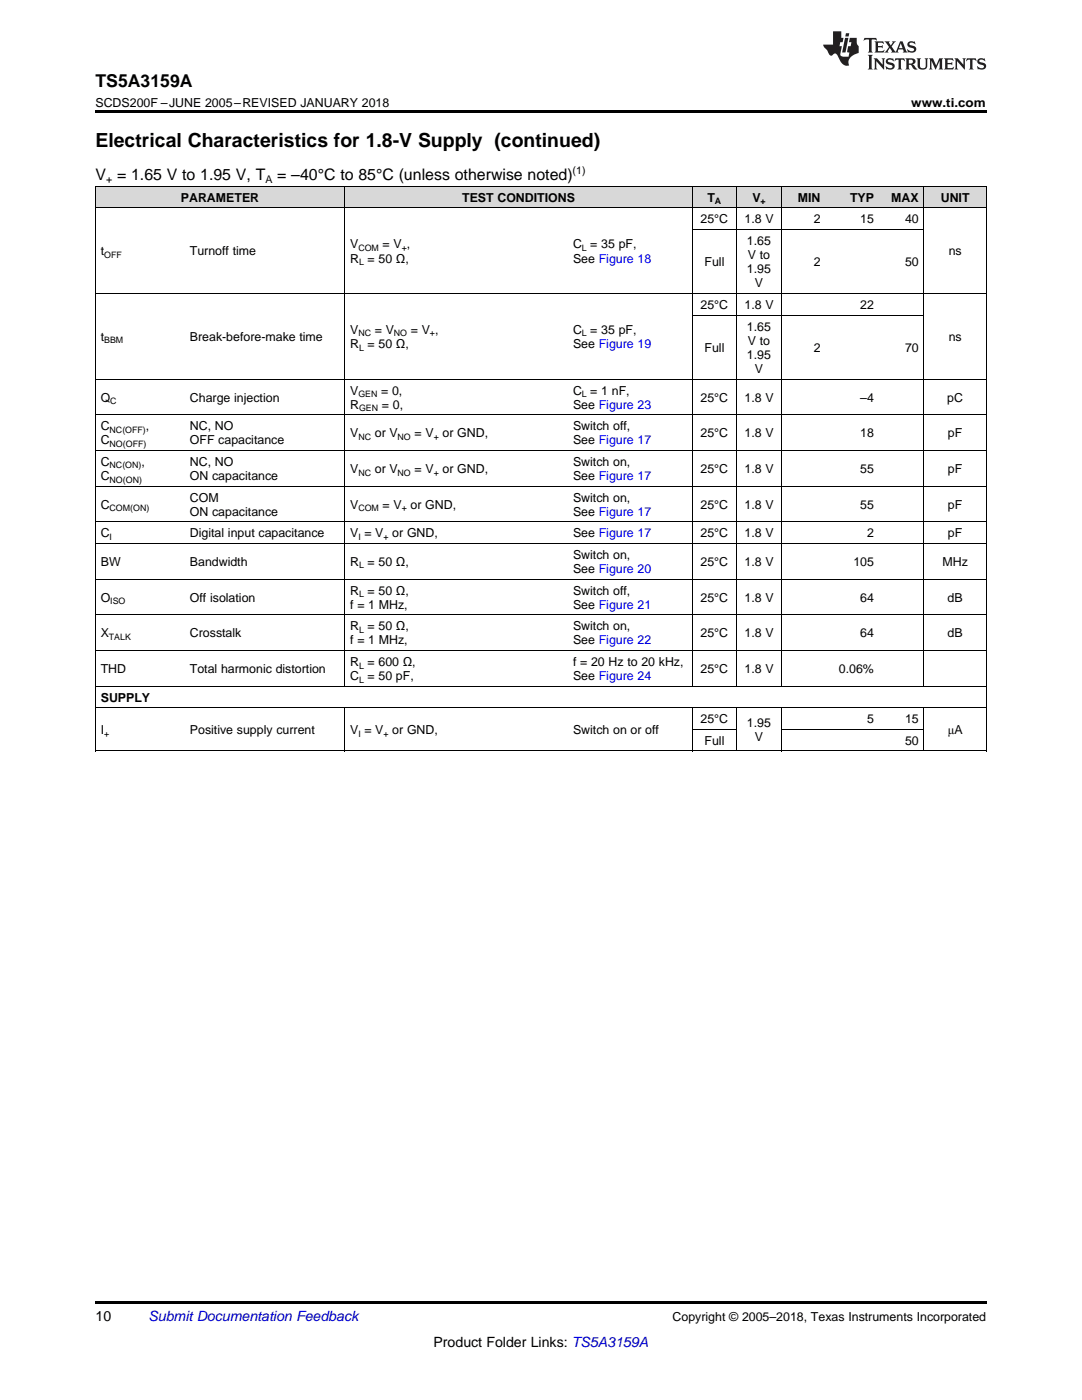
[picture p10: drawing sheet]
<svg xmlns="http://www.w3.org/2000/svg" width="216mm" height="279mm" viewBox="0 0 216 279" stroke-linecap="round" stroke-linejoin="round" font-family="sans-serif">
<defs><g id="words">
<text font-size="3.9" x="19" y="29.3">Electrical Characteristics for 1.8-V Supply (continued)</text>
<text font-size="3.5" x="19" y="17.3">TS5A3159A</text>
<g font-size="3.2">
<text x="19" y="36">V = 1.65 V to 1.95 V, T</text>
<text x="55.3" y="36">= –40°C to 85°C (unless otherwise noted)</text>
</g>
<g font-size="2.8">
<text x="19" y="263.6">10</text>
<text x="86.5" y="268.9">Product Folder Links: TS5A3159A</text>
</g>
<text font-size="2.8" fill="#0000c8" x="29.6" y="263.6">Submit Documentation Feedback</text>
<g font-size="2.5">
<text x="19" y="21.4">SCDS200F –JUNE 2005–REVISED JANUARY 2018</text>
<text x="181.8" y="21.4">www.ti.com</text>
<text x="36.1" y="40.3">PARAMETER</text>
<text x="92.2" y="40.3">TEST CONDITIONS</text>
<text x="141.2" y="40.3">T</text>
<text x="150.1" y="40.3">V</text>
<text x="159.2" y="40.3">MIN</text>
<text x="169.6" y="40.3">TYP</text>
<text x="177.8" y="40.3">MAX</text>
<text x="187.7" y="40.3">UNIT</text>
<text x="139.8" y="44.6">25°C</text>
<text x="148.6" y="44.6">1.8 V</text>
<text x="162.4" y="44.6">2</text>
<text x="171.7" y="44.6">15</text>
<text x="180.6" y="44.6">40</text>
<text x="20.1" y="51">t</text>
<text x="37.9" y="51">Turnoff time</text>
<text x="69.9" y="49.6">V</text>
<text x="69.9" y="52.4">R = 50 Ω,</text>
<text x="76.3" y="49.6">= V ,</text>
<text x="114.3" y="49.6">C = 35 pF,</text>
<text x="114.3" y="52.4">See Figure 18</text>
<text x="140.6" y="53.1">Full</text>
<text x="149" y="48.9">1.65</text>
<text x="149.2" y="51.7">V to</text>
<text x="162.4" y="53.1">2</text>
<text x="180.6" y="53.1">50</text>
<text x="189.3" y="51">ns</text>
<text x="149" y="54.5">1.95</text>
<text x="150.6" y="57.4">V</text>
<text x="139.8" y="61.7">25°C</text>
<text x="148.6" y="61.7">1.8 V</text>
<text x="149" y="66">1.65</text>
<text x="171.7" y="61.7">22</text>
<text x="20.1" y="68.1">t</text>
<text x="37.9" y="68.1">Break-before-make time</text>
<text x="69.9" y="66.6">V</text>
<text x="69.9" y="69.5">R = 50 Ω,</text>
<text x="74.8" y="66.6">= V</text>
<text x="82" y="66.6">= V ,</text>
<text x="114.3" y="66.6">C = 35 pF,</text>
<text x="114.3" y="69.5">See Figure 19</text>
<text x="140.6" y="70.2">Full</text>
<text x="149" y="71.6">1.95</text>
<text x="149.2" y="68.8">V to</text>
<text x="162.4" y="70.2">2</text>
<text x="180.6" y="70.2">70</text>
<text x="189.3" y="68.1">ns</text>
<text x="150.6" y="74.4">V</text>
<text x="20.1" y="80.2">Q</text>
<text x="37.9" y="80.2">Charge injection</text>
<text x="69.9" y="78.7">V</text>
<text x="69.9" y="81.6">R</text>
<text x="76.1" y="78.7">= 0,</text>
<text x="76.2" y="81.6">= 0,</text>
<text x="114.3" y="78.7">C = 1 nF,</text>
<text x="114.3" y="81.6">See Figure 23</text>
<text x="139.8" y="80.2">25°C</text>
<text x="148.6" y="80.2">1.8 V</text>
<text x="171.7" y="80.2">–4</text>
<text x="189" y="80.2">pC</text>
<text x="20.1" y="85.9">C</text>
<text x="20.1" y="88.7">C</text>
<text x="29.1" y="85.9">,</text>
<text x="37.9" y="85.9">NC, NO</text>
<text x="37.9" y="88.7">OFF capacitance</text>
<text x="69.9" y="87.3">V</text>
<text x="74.8" y="87.3">or V</text>
<text x="82.7" y="87.3">= V</text>
<text x="88.3" y="87.3">or GND,</text>
<text x="114.3" y="85.9">Switch off,</text>
<text x="114.3" y="88.7">See Figure 17</text>
<text x="139.8" y="87.3">25°C</text>
<text x="148.6" y="87.3">1.8 V</text>
<text x="171.7" y="87.3">18</text>
<text x="189.2" y="87.3">pF</text>
<text x="20.1" y="93">C</text>
<text x="20.1" y="95.8">C</text>
<text x="28.2" y="93">,</text>
<text x="37.9" y="93">NC, NO</text>
<text x="37.9" y="95.8">ON capacitance</text>
<text x="69.9" y="94.4">V</text>
<text x="74.8" y="94.4">or V</text>
<text x="82.7" y="94.4">= V</text>
<text x="88.3" y="94.4">or GND,</text>
<text x="114.3" y="93">Switch on,</text>
<text x="114.3" y="95.8">See Figure 17</text>
<text x="139.8" y="94.4">25°C</text>
<text x="148.6" y="94.4">1.8 V</text>
<text x="171.7" y="94.4">55</text>
<text x="189.2" y="94.4">pF</text>
<text x="20.1" y="101.5">C</text>
<text x="37.9" y="100.1">COM</text>
<text x="69.9" y="101.5">V</text>
<text x="76.3" y="101.5">= V</text>
<text x="81.9" y="101.5">or GND,</text>
<text x="114.3" y="100.1">Switch on,</text>
<text x="139.8" y="101.5">25°C</text>
<text x="148.6" y="101.5">1.8 V</text>
<text x="171.7" y="101.5">55</text>
<text x="189.2" y="101.5">pF</text>
<text x="20.1" y="107.2">C</text>
<text x="37.9" y="102.9">ON capacitance</text>
<text x="37.9" y="107.2">Digital input capacitance</text>
<text x="69.9" y="107.2">V = V</text>
<text x="78.3" y="107.2">or GND,</text>
<text x="114.3" y="102.9">See Figure 17</text>
<text x="114.3" y="107.2">See Figure 17</text>
<text x="139.8" y="107.2">25°C</text>
<text x="148.6" y="107.2">1.8 V</text>
<text x="173" y="107.2">2</text>
<text x="189.2" y="107.2">pF</text>
<text x="20.1" y="113">BW</text>
<text x="37.9" y="113">Bandwidth</text>
<text x="69.9" y="113">R = 50 Ω,</text>
<text x="114.3" y="111.5">Switch on,</text>
<text x="139.8" y="113">25°C</text>
<text x="148.6" y="113">1.8 V</text>
<text x="170.3" y="113">105</text>
<text x="188.1" y="113">MHz</text>
<text x="69.9" y="118.7">R = 50 Ω,</text>
<text x="114.3" y="114.4">See Figure 20</text>
<text x="114.3" y="118.7">Switch off,</text>
<text x="20.1" y="120.1">O</text>
<text x="37.9" y="120.1">Off isolation</text>
<text x="69.9" y="121.5">f = 1 MHz,</text>
<text x="69.9" y="125.8">R = 50 Ω,</text>
<text x="114.3" y="121.5">See Figure 21</text>
<text x="114.3" y="125.8">Switch on,</text>
<text x="139.8" y="120.1">25°C</text>
<text x="148.6" y="120.1">1.8 V</text>
<text x="171.7" y="120.1">64</text>
<text x="189.1" y="120.1">dB</text>
<text x="20.1" y="127.2">X</text>
<text x="37.9" y="127.2">Crosstalk</text>
<text x="69.9" y="128.6">f = 1 MHz,</text>
<text x="114.3" y="128.6">See Figure 22</text>
<text x="139.8" y="127.2">25°C</text>
<text x="148.6" y="127.2">1.8 V</text>
<text x="171.7" y="127.2">64</text>
<text x="189.1" y="127.2">dB</text>
<text x="20.1" y="134.3">THD</text>
<text x="37.9" y="134.3">Total harmonic distortion</text>
<text x="69.9" y="132.9">R = 600 Ω,</text>
<text x="69.9" y="135.7">C = 50 pF,</text>
<text x="114.3" y="132.9">f = 20 Hz to 20 kHz,</text>
<text x="114.3" y="135.7">See Figure 24</text>
<text x="139.8" y="134.3">25°C</text>
<text x="148.6" y="134.3">1.8 V</text>
<text x="167.4" y="134.3">0.06%</text>
<text x="20.1" y="140.1">SUPPLY</text>
<text x="20.1" y="146.5">I</text>
<text x="37.9" y="146.5">Positive supply current</text>
<text x="69.9" y="146.5">V = V</text>
<text x="78.3" y="146.5">or GND,</text>
<text x="114.3" y="146.5">Switch on or off</text>
<text x="139.8" y="144.4">25°C</text>
<text x="140.6" y="148.7">Full</text>
<text x="149" y="145.1">1.95</text>
<text x="150.6" y="147.9">V</text>
<text x="173" y="144.4">5</text>
<text x="180.6" y="144.4">15</text>
<text x="180.6" y="148.7">50</text>
<text x="189.1" y="146.5">μA</text>
<text x="134.2" y="263.6">Copyright © 2005–2018, Texas Instruments Incorporated</text>
</g>
<g font-size="2.1">
<text x="114.3" y="34.7">(1)</text>
<text x="21.2" y="36.6">+</text>
<text x="53" y="36.6">A</text>
</g>
<g font-size="1.8">
<text x="142.7" y="40.8">A</text>
<text x="151.8" y="40.8">+</text>
<text x="20.8" y="51.5">OFF</text>
<text x="71.5" y="50.1">COM</text>
<text x="71.6" y="52.9">L</text>
<text x="80.2" y="50.1">+</text>
<text x="116.1" y="50.1">L</text>
<text x="20.8" y="68.5">BBM</text>
<text x="71.5" y="67.1">NC</text>
<text x="71.6" y="70">L</text>
<text x="78.6" y="67.1">NO</text>
<text x="85.8" y="67.1">+</text>
<text x="116.1" y="67.1">L</text>
<text x="22" y="80.6">C</text>
<text x="71.5" y="79.2">GEN</text>
<text x="71.6" y="82.1">GEN</text>
<text x="116.1" y="79.2">L</text>
<text x="21.9" y="86.4">NC(OFF)</text>
<text x="21.9" y="89.2">NO(OFF)</text>
<text x="71.5" y="87.8">NC</text>
<text x="79.3" y="87.8">NO</text>
<text x="86.5" y="87.8">+</text>
<text x="21.9" y="93.5">NC(ON)</text>
<text x="71.5" y="94.9">NC</text>
<text x="79.3" y="94.9">NO</text>
<text x="86.5" y="94.9">+</text>
<text x="21.9" y="96.3">NO(ON)</text>
<text x="21.9" y="102">COM(ON)</text>
<text x="21.9" y="107.7">I</text>
<text x="71.5" y="102">COM</text>
<text x="71.5" y="107.7">I</text>
<text x="76.5" y="107.7">+</text>
<text x="80.2" y="102">+</text>
<text x="71.6" y="113.5">L</text>
<text x="71.6" y="119.2">L</text>
<text x="22" y="120.6">ISO</text>
<text x="21.7" y="127.7">TALK</text>
<text x="71.6" y="126.3">L</text>
<text x="71.6" y="133.4">L</text>
<text x="71.6" y="136.2">L</text>
<text x="20.8" y="147">+</text>
<text x="71.5" y="147">I</text>
<text x="76.5" y="147">+</text>
</g>
</g></defs>
<g fill="#d8d8d8">
<path d="M19 37.3h17.8v4.3h-17.8z"/>
<path d="M36.8 37.3h32v4.3h-32z"/>
<path d="M68.8 37.3h44.5v4.3h-44.5z"/>
<path d="M113.3 37.3h24.8v4.3h-24.8z"/>
<path d="M138.1 37.3h8.9v4.3h-8.9z"/>
<path d="M147 37.3h8.9v4.3h-8.9z"/>
<path d="M155.9 37.3h8.9v4.3h-8.9z"/>
<path d="M164.8 37.3h10.7v4.3h-10.7z"/>
<path d="M175.5 37.3h8.9v4.3h-8.9z"/>
<path d="M184.4 37.3h12.4v4.3h-12.4z"/>
</g>
<path d="M19 22h177.8v.5h-177.8zM19 259.7h177.8v.5h-177.8z" fill="#000"/>
<g fill="none" stroke="#000" stroke-width=".2">
<path d="M19 37.2h177.8v112.7M19.1 37.2v112.7M68.8 37.2v99.8M138.1 37.2v99.8M147 37.2v99.8M155.9 37.2v99.8M184.3 37.2v99.8M19 58.6h177.8M19 41.5h177.8M138.1 45.8h46.3M19 75.7h177.8M138.1 62.9h46.3"/>
<path d="M19 97h177.8M19 89.9h177.8M19 82.8h177.8M19 115.6h177.8M19 108.5h177.8M19 104.2h177.8M19 137h177.8M19 129.8h177.8M19 122.7h177.8M19 149.9h177.8M19 141.3h177.8M68.8 141.3v8.6"/>
<path d="M138.1 141.3v8.6M138.1 145.6h8.9M147 141.3v8.6M155.9 141.3v8.6M155.9 145.6h28.5M184.3 141.3v8.6"/>
</g>
<g fill="#231f20">
<path d="M172.5 7.6l-.1 .5 .4-.2h.6v.1v2.1l-.2 .4h.9l-.2-.4v-2.1l.1-.1h.5l.5 .2-.2-.5zM174.5 8.3l.2 .3v1.5l-.2 .4h1.8l.2-.6a1.04 1.04 0 0 1-1.3 .2v-.7h.6l.3 .2v-.6l-.3 .2h-.6v-.6l.8-.1 .4 .3-.2-.5zM176.5 8.3l.9 1.1-.9 1.1h.8l-.2-.2 .4-.7 .5 .7-.2 .2h1.5l-.2-.2 .2-.4h.9l.1 .4-.2 .2h1l-.3-.3-.7-1.9h-.5l-.9 2-.8-1 .9-1h-.8l.1 .3-.4 .5-.3-.6 .1-.2zM179.7 8.6l.4 1h-.7zM181.3 8.4a.63 .63 0 0 0-.2 .7 .63 .63 0 0 0 .6 .4l.6 .2 .1 .2a.75 .75 0 0 1-.7 .4 .75 .75 0 0 1-.6-.5l.1 .7 .1-.1a1.11 1.11 0 0 0 1.5-.6 1.13 1.13 0 0 0-1.2-.8l-.1-.4a1.04 1.04 0 0 1 1.2 .2l-.2-.5-.2 .1-.4-.2zM173.2 10.9l.2 .4v2.2l-.2 .4h1l-.3-.4v-2.2l.3-.4zM174.3 11.6l.3 .4v1.5l-.3 .4h.8l-.2-.4v-1.3l1.5 1.7v-1.9l.2-.4h-.7l.2 .4v.9l-1.1-1.3zM177 11.8a.62 .62 0 0 0-.2 .7 .62 .62 0 0 0 .6 .4l.6 .1 .1 .3a.76 .76 0 0 1-.7 .3 .76 .76 0 0 1-.7-.4l.2 .7 .1-.1a1.11 1.11 0 0 0 1.5-.6 1.13 1.13 0 0 0-1.2-.8l-.1-.4a1.04 1.04 0 0 1 1.2 .2l-.2-.6-.2 .1-.5-.1zM178.7 11.6l-.2 .6a.61 .61 0 0 1 .8-.3v1.6l-.2 .4h.9l-.2-.4v-1.6a.63 .63 0 0 1 .7 .3l-.1-.6zM180.6 11.6l.3 .4v1.5l-.3 .4h1l-.2-.2-.1-.8 .6 .2a.76 .76 0 0 0 1.2 .7l-1-1a.58 .58 0 0 0 .6-.5 .58 .58 0 0 0-.5-.6zM181.4 11.9h.1a.45 .45 0 0 1 .5 .1 .45 .45 0 0 1 .1 .5l-.8 .2zM182.9 11.6l.2 .2a2.17 2.17 0 0 0 .3 1.9 .99 .99 0 0 0 1.6-.6v-1.1l.2-.4h-.7l.2 .2a1.92 1.92 0 0 1-.2 1.8 .6 .6 0 0 1-.9-.5v-1.1l.2-.4zM185.4 11.6l.2 .4v1.5l-.2 .4h.7l-.2-.4v-1.4l.8 1.8 .8-1.8v1.4l-.2 .4h.9l-.2-.4v-1.5l.2-.4h-.8l-.6 1.5-.6-1.5zM188.4 11.6l.2 .4v1.5l-.2 .4h1.8l.1-.6a1.04 1.04 0 0 1-1.2 .1v-.6h.5l.4 .2v-.6l-.4 .2h-.5v-.7h.8l.3 .3-.1-.6zM190.5 11.6l.2 .4v1.5l-.2 .4h.7l-.2-.4v-1.3l1.5 1.7v-1.9l.2-.4h-.7l.2 .4v.9l-1.1-1.3zM192.9 11.6l-.1 .6a.61 .61 0 0 1 .7-.3l.1 1.6-.3 .4h1l-.3-.4 .1-1.6a.63 .63 0 0 1 .7 .3l-.1-.6zM195.2 11.8a.62 .62 0 0 0-.2 .7 .62 .62 0 0 0 .6 .4l.6 .1 .1 .3a.76 .76 0 0 1-.7 .3 .76 .76 0 0 1-.6-.4l.1 .7 .1-.1a1.11 1.11 0 0 0 1.6-.6 1.13 1.13 0 0 0-1.3-.8l-.1-.4a1.04 1.04 0 0 1 1.2 .2l-.1-.6-.2 .1-.5-.1z"/>
<path d="M166.2 6.3v2.6h-1.9v.4l.8 .9a.91 .91 0 0 0 1 .8 .56 .56 0 0 1 .5-.3 .56 .56 0 0 1 .5 .3l.4 .8a1.53 1.53 0 0 0 1.9 1.2 1.54 1.54 0 0 1 1-2.1l.9-.3v-1.4a1.52 1.52 0 0 1-.4-1.6h-1.3l-.2 .8h.5l-.2 .8h-.5l-.1 1v.2l.4 .1-.2 .8a1.93 1.93 0 0 1-1.6-.3l.3-1.8h-.5l.2-.8h.4l.2-.8h-.4v-1.3zM168.6 7.6l-.6 2.9h.7l.6-2.9zM168.8 6.6l-.1 .7h.6l.2-.7z"/>
</g>
<use href="#words"/>
</svg>
